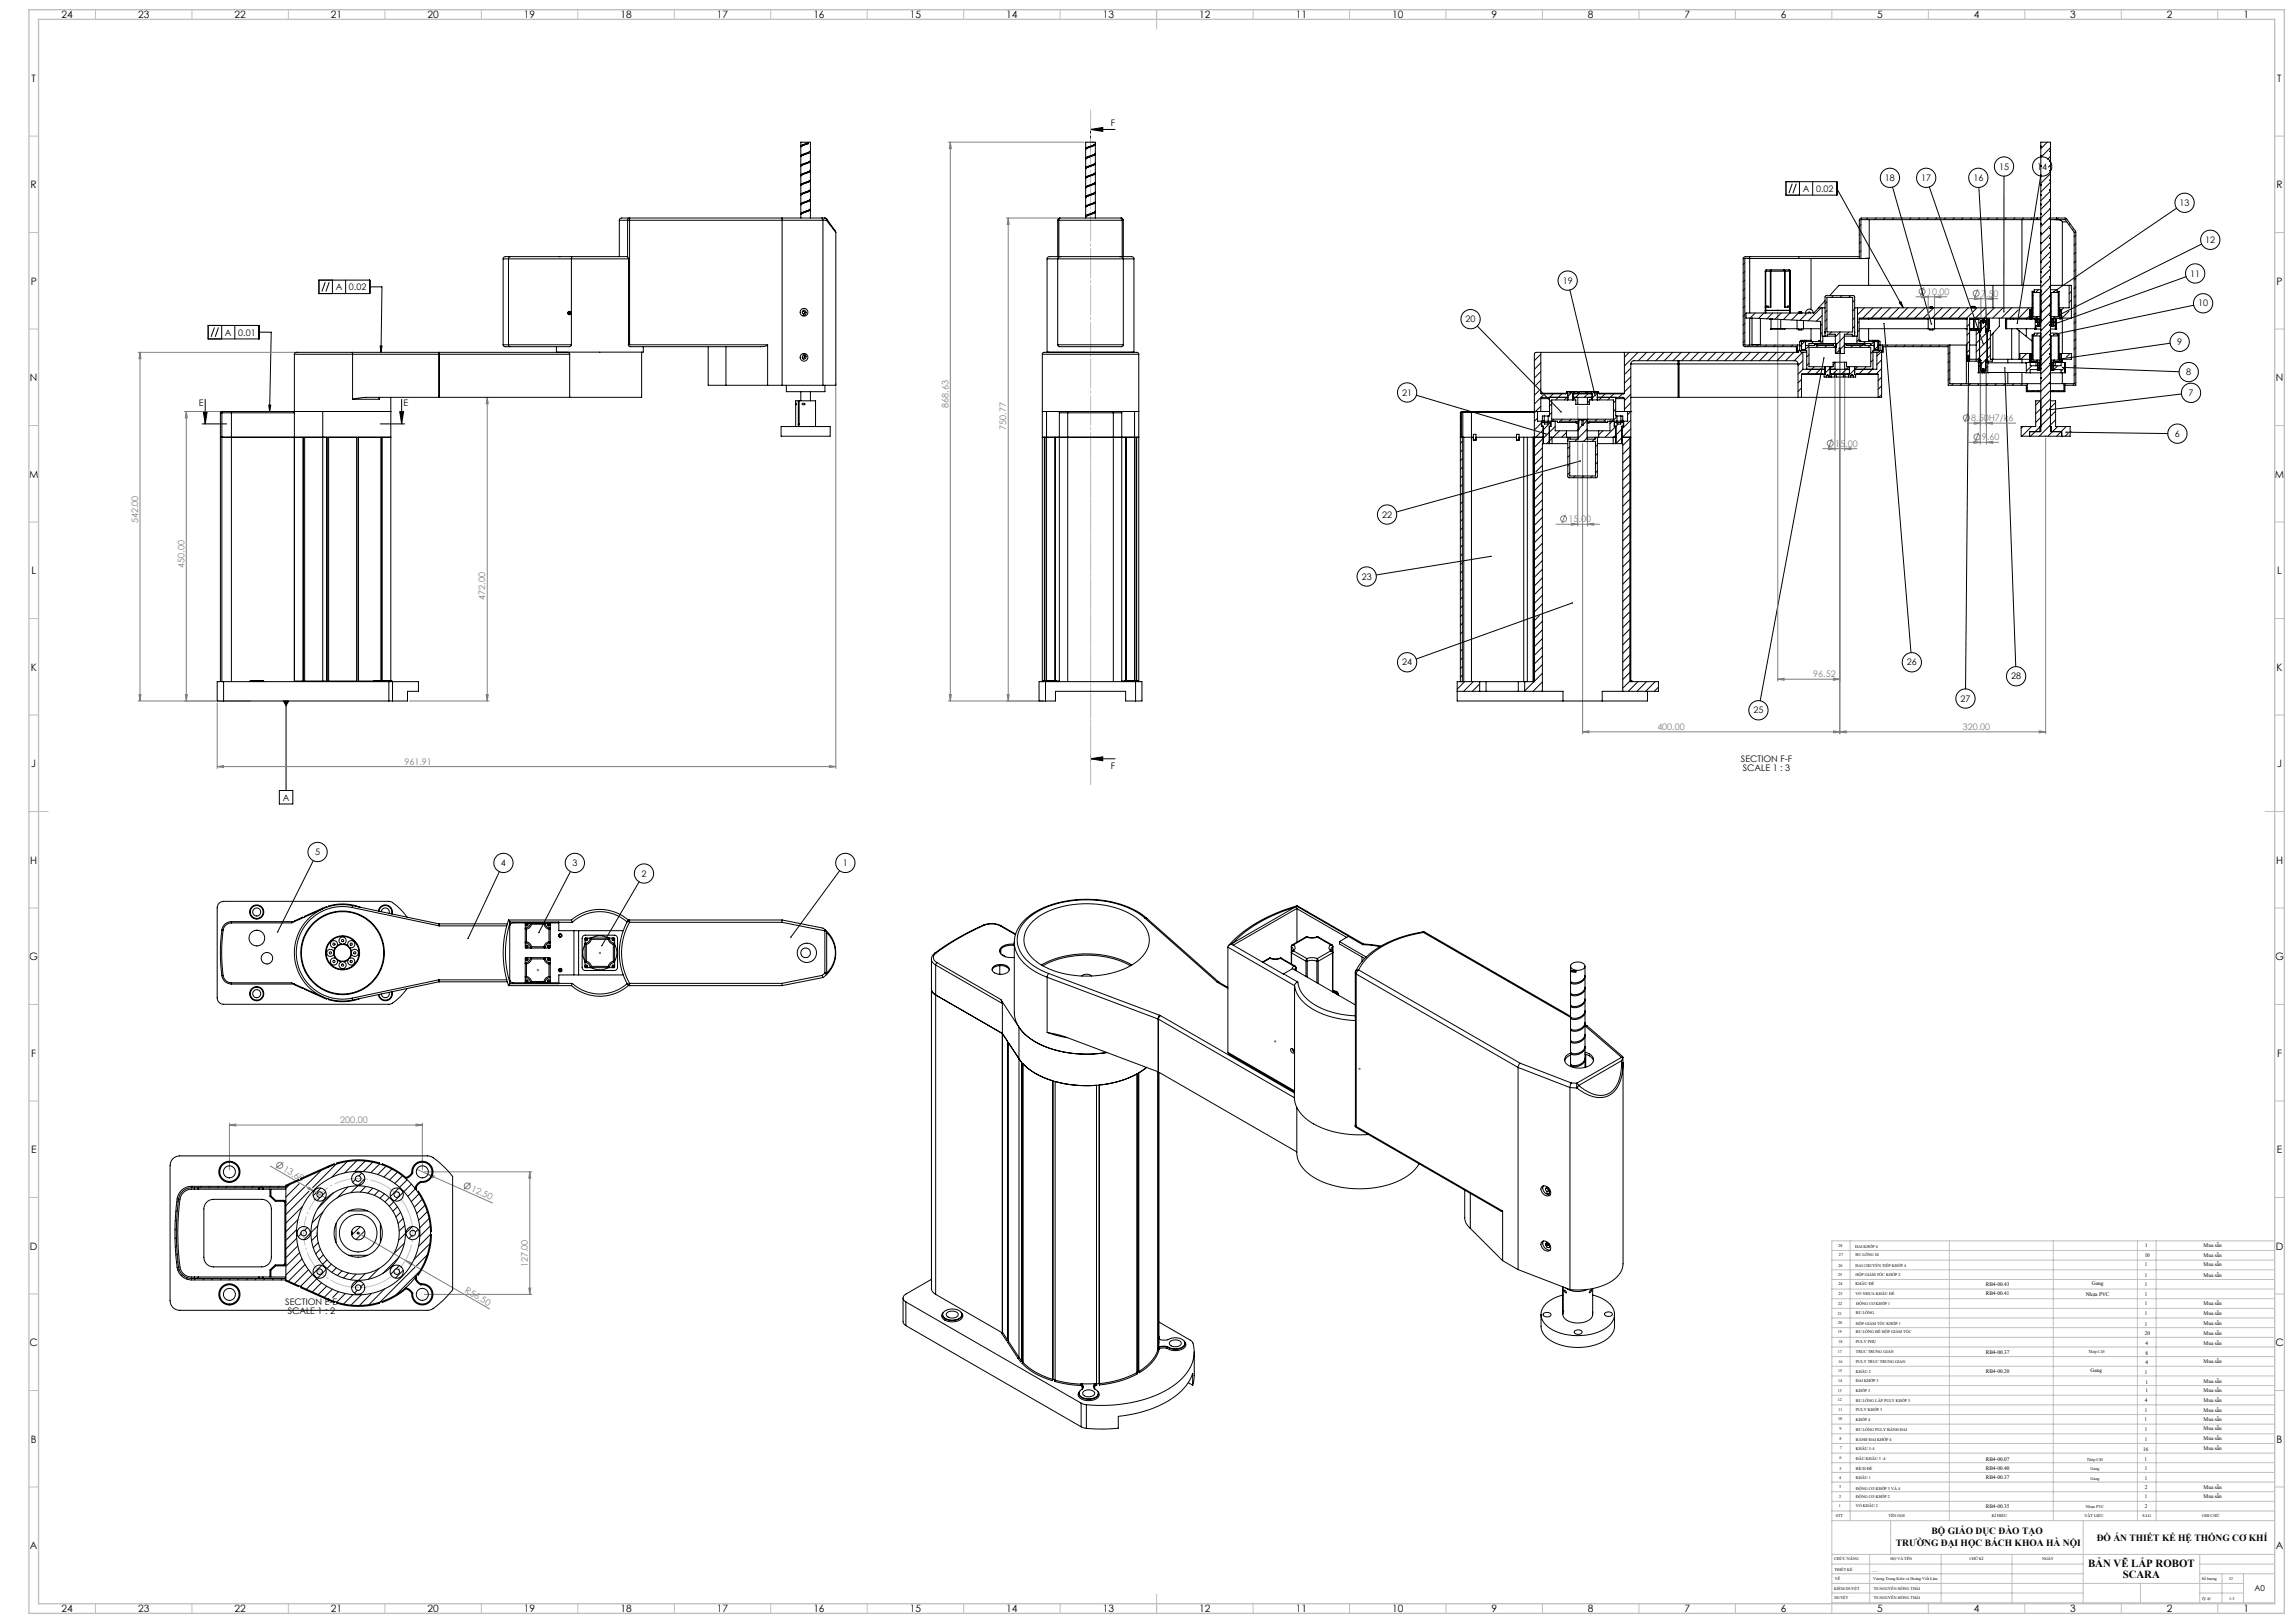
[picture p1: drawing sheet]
<svg xmlns="http://www.w3.org/2000/svg" width="1189mm" height="841mm" viewBox="0 0 1189 841" stroke-linecap="round" stroke-linejoin="round" font-family="sans-serif">
<defs><g id="words">
<g font-size="5.6">
<text x="1082" y="812">BẢN VẼ LẮP ROBOT</text>
<text x="1100" y="818">SCARA</text>
</g>
<g font-size="5.3">
<text x="32" y="10">24</text>
<text x="72" y="10">23</text>
<text x="122" y="10">22</text>
<text x="172" y="10">21</text>
<text x="222" y="10">20</text>
<text x="272" y="10">19</text>
<text x="322" y="10">18</text>
<text x="372" y="10">17</text>
<text x="422" y="10">16</text>
<text x="472" y="10">15</text>
<text x="522" y="10">14</text>
<text x="572" y="10">13</text>
<text x="622" y="10">12</text>
<text x="672" y="10">11</text>
<text x="722" y="10">10</text>
<text x="773" y="10">9</text>
<text x="823" y="10">8</text>
<text x="873" y="10">7</text>
<text x="923" y="10">6</text>
<text x="973" y="10">5</text>
<text x="1023" y="10">4</text>
<text x="1073" y="10">3</text>
<text x="1123" y="10">2</text>
<text x="1163" y="10">1</text>
<text x="16" y="42">T</text>
<text x="1180" y="42">T</text>
<text x="16" y="97">R</text>
<text x="1180" y="97">R</text>
<text x="16" y="147">P</text>
<text x="1180" y="147">P</text>
<text x="16" y="198">N</text>
<text x="1180" y="198">N</text>
<text x="15" y="248">M</text>
<text x="1179" y="248">M</text>
<text x="16" y="298">L</text>
<text x="1180" y="298">L</text>
<text x="16" y="348">K</text>
<text x="1180" y="348">K</text>
<text x="16" y="398">J</text>
<text x="1180" y="398">J</text>
<text x="16" y="448">H</text>
<text x="1180" y="448">H</text>
<text x="15" y="498">G</text>
<text x="1179" y="498">G</text>
<text x="16" y="548">F</text>
<text x="1180" y="548">F</text>
<text x="16" y="598">E</text>
<text x="1180" y="598">E</text>
<text x="16" y="648">D</text>
<text x="1180" y="648">D</text>
<text x="15" y="698">C</text>
<text x="1179" y="698">C</text>
<text x="16" y="748">B</text>
<text x="1180" y="748">B</text>
<text x="16" y="803">A</text>
<text x="1180" y="803">A</text>
<text x="32" y="836">24</text>
<text x="72" y="836">23</text>
<text x="122" y="836">22</text>
<text x="172" y="836">21</text>
<text x="222" y="836">20</text>
<text x="272" y="836">19</text>
<text x="322" y="836">18</text>
<text x="372" y="836">17</text>
<text x="422" y="836">16</text>
<text x="472" y="836">15</text>
<text x="522" y="836">14</text>
<text x="572" y="836">13</text>
<text x="622" y="836">12</text>
<text x="672" y="836">11</text>
<text x="722" y="836">10</text>
<text x="773" y="836">9</text>
<text x="823" y="836">8</text>
<text x="873" y="836">7</text>
<text x="923" y="836">6</text>
<text x="973" y="836">5</text>
<text x="1023" y="836">4</text>
<text x="1073" y="836">3</text>
<text x="1123" y="836">2</text>
<text x="1163" y="836">1</text>
</g>
<g font-size="4.9">
<text x="1001" y="795">BỘ GIÁO DỤC ĐÀO TẠO</text>
<text x="983" y="801">TRƯỜNG ĐẠI HỌC BÁCH KHOA HÀ NỘI</text>
<text x="1087" y="799">ĐỒ ÁN THIẾT KẾ HỆ THỐNG CƠ KHÍ</text>
</g>
<g font-size="4.7">
<text x="576" y="65">F</text>
<text x="1036" y="88">15</text>
<text x="1056" y="88">14</text>
<text x="977" y="94">18</text>
<text x="996" y="94">17</text>
<text x="1023" y="94">16</text>
<text x="934" y="99">A</text>
<text x="941" y="99">0.02</text>
<text x="1130" y="107">13</text>
<text x="1143" y="126">12</text>
<text x="1135" y="143">11</text>
<text x="810" y="147">19</text>
<text x="174" y="150">A</text>
<text x="181" y="150">0.02</text>
<text x="1139" y="159">10</text>
<text x="760" y="167">20</text>
<text x="117" y="174">A</text>
<text x="123" y="174">0.01</text>
<text x="1128" y="179">9</text>
<text x="1133" y="194">8</text>
<text x="727" y="205">21</text>
<text x="1134" y="205">7</text>
<text x="103" y="210">E</text>
<text x="209" y="210">E</text>
<text x="1127" y="226">6</text>
<text x="716" y="268">22</text>
<text x="706" y="300">23</text>
<text x="727" y="345">24</text>
<text x="988" y="345">26</text>
<text x="1042" y="352">28</text>
<text x="1016" y="364">27</text>
<text x="909" y="370">25</text>
<text x="902" y="395">SECTION F-F</text>
<text x="576" y="398">F</text>
<text x="903" y="400">SCALE 1 : 3</text>
<text x="147" y="415">A</text>
<text x="163" y="443">5</text>
<text x="260" y="449">4</text>
<text x="297" y="449">3</text>
<text x="437" y="449">1</text>
<text x="333" y="454">2</text>
<text x="148" y="676">SECTION E-E</text>
<text x="149" y="681">SCALE 1 : 2</text>
</g>
<g font-size="4.7" fill="#808080">
<text x="999" y="153">10.00</text>
<text x="1027" y="154">7.50</text>
<text x="492" y="211" transform="rotate(-90 492 211)">868.63</text>
<text x="1022" y="218">8.50H7/k6</text>
<text x="522" y="223" transform="rotate(-90 522 223)">750.77</text>
<text x="951" y="231">15.00</text>
<text x="1027" y="228">9.60</text>
<text x="72" y="271" transform="rotate(-90 72 271)">542.00</text>
<text x="813" y="271">15.00</text>
<text x="96" y="294" transform="rotate(-90 96 294)">450.00</text>
<text x="252" y="311" transform="rotate(-90 252 311)">472.00</text>
<text x="940" y="351">96.52</text>
<text x="859" y="378">400.00</text>
<text x="1017" y="378">320.00</text>
<text x="210" y="396">961.91</text>
<text x="176" y="582">200.00</text>
<text x="146" y="607" transform="rotate(30 146 607)">13.68</text>
<text x="244" y="617" transform="rotate(24 244 617)">12.50</text>
<text x="274" y="657" transform="rotate(-90 274 657)">127.00</text>
<text x="241" y="670" transform="rotate(30 241 670)">R56.50</text>
</g>
<text font-size="4.2" x="1169" y="824">A0</text>
<g font-size="2.8">
<text x="1112" y="646">1</text>
<text x="1142" y="646">Mua sẵn</text>
<text x="1112" y="651">10</text>
<text x="1142" y="651">Mua sẵn</text>
<text x="1112" y="656">1</text>
<text x="1142" y="656">Mua sẵn</text>
<text x="1084" y="666">Gang</text>
<text x="1112" y="662">1</text>
<text x="1142" y="662">Mua sẵn</text>
<text x="1029" y="666">RB4-00.43</text>
<text x="1029" y="671">RB4-00.41</text>
<text x="1081" y="672">Nhựa PVC</text>
<text x="1112" y="666">1</text>
<text x="1112" y="672">1</text>
<text x="1112" y="676">1</text>
<text x="1142" y="676">Mua sẵn</text>
<text x="1112" y="682">1</text>
<text x="1142" y="682">Mua sẵn</text>
<text x="1112" y="687">1</text>
<text x="1142" y="687">Mua sẵn</text>
<text x="1112" y="692">20</text>
<text x="1142" y="692">Mua sẵn</text>
<text x="1029" y="701">RB4-00.37</text>
<text x="1112" y="697">4</text>
<text x="1142" y="697">Mua sẵn</text>
<text x="1112" y="707">4</text>
<text x="1112" y="702">8</text>
<text x="1142" y="707">Mua sẵn</text>
<text x="1029" y="711">RB4-00.20</text>
<text x="1084" y="711">Gang</text>
<text x="1112" y="712">1</text>
<text x="1112" y="717">1</text>
<text x="1142" y="717">Mua sẵn</text>
<text x="1112" y="721">1</text>
<text x="1142" y="721">Mua sẵn</text>
<text x="1112" y="726">4</text>
<text x="1112" y="732">1</text>
<text x="1142" y="726">Mua sẵn</text>
<text x="1142" y="732">Mua sẵn</text>
<text x="1112" y="736">1</text>
<text x="1142" y="736">Mua sẵn</text>
<text x="1112" y="742">1</text>
<text x="1142" y="741">Mua sẵn</text>
<text x="1112" y="747">1</text>
<text x="1142" y="746">Mua sẵn</text>
<text x="1111" y="752">16</text>
<text x="1142" y="752">Mua sẵn</text>
<text x="1029" y="762">RB4-00.40</text>
<text x="1029" y="757">RB4-00.07</text>
<text x="1112" y="757">1</text>
<text x="1112" y="762">1</text>
<text x="1029" y="767">RB4-00.37</text>
<text x="1112" y="767">1</text>
<text x="1112" y="771">2</text>
<text x="1142" y="771">Mua sẵn</text>
<text x="1112" y="776">1</text>
<text x="1142" y="776">Mua sẵn</text>
<text x="1029" y="782">RB4-00.35</text>
<text x="1112" y="781">2</text>
</g>
<g font-size="2.2">
<text x="953" y="646">28</text>
<text x="962" y="646">ĐAI KHỚP 4</text>
<text x="953" y="651">27</text>
<text x="962" y="651">BU LÔNG M</text>
<text x="953" y="656">26</text>
<text x="962" y="656">ĐAI CHUYỂN TIẾP KHỚP 4</text>
<text x="953" y="661">25</text>
<text x="953" y="666">24</text>
<text x="962" y="661">HỘP GIẢM TỐC KHỚP 2</text>
<text x="953" y="671">23</text>
<text x="962" y="666">KHÂU ĐẾ</text>
<text x="962" y="671">VỎ NHỰA KHÂU ĐẾ</text>
<text x="953" y="676">22</text>
<text x="962" y="676">ĐỘNG CƠ KHỚP 1</text>
<text x="952" y="681">21</text>
<text x="962" y="681">BU LÔNG</text>
<text x="953" y="686">20</text>
<text x="962" y="686">HỘP GIẢM TỐC KHỚP 1</text>
<text x="953" y="691">19</text>
<text x="962" y="691">BU LÔNG ĐẾ HỘP GIẢM TỐC</text>
<text x="953" y="701">17</text>
<text x="953" y="696">18</text>
<text x="962" y="696">PULY PHỤ</text>
<text x="962" y="701">TRỤC TRUNG GIAN</text>
<text x="1082" y="701">Thép C45</text>
<text x="953" y="706">16</text>
<text x="962" y="706">PULY TRỤC TRUNG GIAN</text>
<text x="953" y="711">15</text>
<text x="962" y="711">KHÂU 2</text>
<text x="953" y="716">14</text>
<text x="962" y="716">ĐAI KHỚP 3</text>
<text x="953" y="721">13</text>
<text x="962" y="721">KHỚP 3</text>
<text x="953" y="726">12</text>
<text x="953" y="731">11</text>
<text x="962" y="726">BU LÔNG LẮP PULY KHỚP 3</text>
<text x="962" y="731">PULY KHỚP 3</text>
<text x="953" y="736">10</text>
<text x="962" y="737">KHỚP 4</text>
<text x="953" y="741">9</text>
<text x="962" y="742">BU LÔNG PULY BÁNH ĐAI</text>
<text x="953" y="746">8</text>
<text x="962" y="746">BÁNH ĐAI KHỚP 4</text>
<text x="953" y="756">6</text>
<text x="954" y="751">7</text>
<text x="962" y="751">KHÂU 3-4</text>
<text x="953" y="762">5</text>
<text x="962" y="756">ĐẦU KHÂU 3 -4</text>
<text x="962" y="762">BÍCH ĐẾ</text>
<text x="1082" y="757">Thép C45</text>
<text x="1084" y="762">Gang</text>
<text x="953" y="766">4</text>
<text x="962" y="766">KHÂU 1</text>
<text x="1084" y="767">Gang</text>
<text x="953" y="771">3</text>
<text x="962" y="772">ĐỘNG CƠ KHỚP 3 VÀ 4</text>
<text x="953" y="776">2</text>
<text x="962" y="776">ĐỘNG CƠ KHỚP 2</text>
<text x="951" y="786">STT</text>
<text x="953" y="781">1</text>
<text x="962" y="781">VỎ KHÂU 2</text>
<text x="979" y="786">TÊN GỌI</text>
<text x="1032" y="786">KÍ HIỆU</text>
<text x="1080" y="786">VẬT LIỆU</text>
<text x="1081" y="781">Nhựa PVC</text>
<text x="1141" y="786">GHI CHÚ</text>
<text x="1110" y="786">S.LG</text>
<text x="951" y="808">CHỨC NĂNG</text>
<text x="1141" y="819">Số lượng</text>
<text x="1141" y="829">Tỷ lệ:</text>
</g>
<g font-size="2.1">
<text x="980" y="808">HỌ VÀ TÊN</text>
<text x="1021" y="809">CHỮ KÍ</text>
<text x="1058" y="809">NGÀY</text>
<text x="951" y="814">THIẾT KẾ</text>
<text x="970" y="814">......</text>
<text x="951" y="819">VẼ</text>
<text x="971" y="819">Vương Trung Kiên và Hoàng Viết Lâm</text>
<text x="1156" y="819">01</text>
<text x="951" y="824">KIỂM DUYỆT</text>
<text x="971" y="824">TS.NGUYỄN HỒNG THÁI</text>
<text x="951" y="829">DUYỆT</text>
<text x="971" y="829">TS.NGUYỄN HỒNG THÁI</text>
<text x="1155" y="829">1:3</text>
</g>
</g></defs>
<g fill="none" stroke="#000" stroke-width=".52">
<path d="M565 67l7-1v2zM565 67h13M565 65v13M926 94h26v7h-26zM929 95l-2 5M931 95l-2 5M933 94v7M940 94v7M952 98l34 62M981 97l20 71M1000 97l28 81M1026 97l4 71"/>
<path d="M1039 91v71M1058 91l-12 77M1128 108l-63 43M1141 126l-73 37M165 145h27v7h-27zM169 146l-2 5M171 146l-2 5M172 145v7M179 145v7M192 149h6l-1 34M814 150l13 55M984 157l1-1 1 4z"/>
<path d="M1133 143l-68 25M1137 158l-72 15M108 169h26v7h-26zM111 170l-2 5M113 170l-1 5M115 169v7M122 169v7M134 172h7l-1 41M197 179h1l-1 4zM766 169l43 44M976 168l14 170M1125 178l-57 8"/>
<path d="M945 185l-33 178M1020 187l-1 170M1039 191l6 154M1069 190l60 3M105 220h13M105 213h2l-1 7zM106 207v13M139 210h1v3zM197 220h13M207 213h2l-1 7zM208 207v13M734 205l67 20"/>
<path d="M1131 204l-70 8M819 239l-95 26M1071 224l53 1M773 288l-60 10M815 312l-81 30M147 363h3l-2 3zM148 363v47M565 393l7-1v2zM565 382v13M565 393h13M145 410h7v7h-7zM162 446l-18 37"/>
<path d="M259 452l-16 34M296 452l-17 31M331 457l-19 33M435 451l-25 35"/>
<circle cx="980" cy="92" r="5"/>
<circle cx="998" cy="92" r="5"/>
<circle cx="1025" cy="92" r="5"/>
<circle cx="1039" cy="86" r="5"/>
<circle cx="1058" cy="86" r="5"/>
<circle cx="1132" cy="105" r="5"/>
<circle cx="1146" cy="124" r="5"/>
<circle cx="813" cy="145" r="5"/>
<circle cx="1138" cy="142" r="5"/>
<circle cx="1142" cy="157" r="5"/>
<circle cx="762" cy="165" r="5"/>
<circle cx="1130" cy="177" r="5"/>
<circle cx="1134" cy="193" r="5"/>
<circle cx="729" cy="203" r="5"/>
<circle cx="1136" cy="204" r="5"/>
<circle cx="1129" cy="225" r="5"/>
<circle cx="719" cy="267" r="5"/>
<circle cx="708" cy="299" r="5"/>
<circle cx="729" cy="343" r="5"/>
<circle cx="991" cy="343" r="5"/>
<circle cx="1045" cy="350" r="5"/>
<circle cx="911" cy="368" r="5"/>
<circle cx="1019" cy="362" r="5"/>
<circle cx="165" cy="441" r="5"/>
<circle cx="261" cy="447" r="5"/>
<circle cx="298" cy="447" r="5"/>
<circle cx="334" cy="453" r="5"/>
<circle cx="438" cy="447" r="5"/>
</g>
<g fill="none" stroke="#808080" stroke-width=".52">
<path d="M492 74h70M493 74v3h-1zM493 74v289M522 113h26M523 113v3h-1zM523 113v250M993 154h16M996 153l3 1h-3zM997 149l-2 4M999 153v11M1003 154l3-1v1zM1003 153v11"/>
<path d="M1020 155h16M1023 154l4 1h-4zM1025 150l-2 4M1027 154v11M1029 155l4-1v1zM1029 154v11M921 162v191M954 173v207M72 183h83M73 183v180M73 183v3h-1zM951 192v42"/>
<path d="M956 192v42M1026 188v42M1027 189v31M1029 189v31M1030 188v42M96 213h19M97 213v150M97 213v4h-1zM253 206v157M253 206v3h-1zM433 200v198M818 211v62"/>
<path d="M823 211v62M1020 214l-2 5M1020 219h25M1023 219h4l-4 1zM1029 219h4v1zM820 230v150M945 232h17M948 232h3l-3 1zM950 227l-2 5M956 232h3v1zM1020 229h16M1023 229h3l-3 1z"/>
<path d="M1026 224l-2 5M1030 229h3v1zM1060 227v153M806 272h23M811 267l-1 4M814 271l4 1h-4zM823 272l3-1v1zM72 360h1v3zM96 360h1v3zM252 360h1v3zM492 360h1v3zM522 360h1v3z"/>
<path d="M921 352l4-1v1zM921 352h33M950 351l4 1h-4zM72 363h58M113 364v34M212 363h42M492 363h49M820 379h4v1zM820 379h240M950 379h4l-4 1zM954 379h3v1zM1057 379h3l-3 1z"/>
<path d="M113 397h3v1zM113 397h320M430 397h3l-3 1zM310 494h1M311 493v1M278 503h1M278 502l1 1M279 502v1M279 502l-1 1M660 540h1M661 539v1M704 554h1"/>
<path d="M704 553l1 1M705 553v1M705 553l-1 1M119 583l3-1v1zM119 582v24M119 583h100M216 582l3 1h-3zM219 582v24M140 604l29 17M147 602l-4 3M160 615l3 2-3-1zM216 606l39 17"/>
<path d="M220 607h56M222 608l3 1v1zM244 613l-4 3M275 607v64M275 607v4h-1zM186 639l68 39M210 653l3 1v1zM220 671h56M274 667h1v4z"/>
<circle cx="996" cy="151" r="1.5"/>
<circle cx="1024" cy="152" r="1.6"/>
<circle cx="1019" cy="217" r="1.6"/>
<circle cx="949" cy="230" r="1.6"/>
<circle cx="1025" cy="226" r="1.6"/>
<circle cx="810" cy="269" r="1.6"/>
<circle cx="145" cy="604" r="1.6"/>
<circle cx="242" cy="615" r="1.5"/>
</g>
<path d="M213 631a28 28 0 0 0-48-12 28 28 0 0 0 13 47 28 28 0 0 0 35-34v-1" fill="none" stroke="#c0c0c0" stroke-width=".52" stroke-dasharray="15.2 1.3 1.3 1.3" stroke-dashoffset="4.6" stroke-linecap="butt"/>
<g fill="none" stroke="#c0c0c0" stroke-width=".52">
<path d="M49 5v5M99 5v5M149 5v5M199 5v5M249 5v5M299 5v5M349 5v5M399 5v5M449 5v5M499 5v5M549 5v5M599 5v10"/>
<path d="M649 5v5M699 5v5M749 5v5M799 5v5M849 5v5M899 5v5M949 5v5M999 5v5M1049 5v5M1099 5v5M1149 5v5M15 71h5"/>
<path d="M1179 71h5M15 121h5M1179 121h5M15 171h5M921 161h1M921 160l1 1M921 160v1M922 160l-1 1M953 172h1M954 171v2M954 172h-1M1179 171h5"/>
<path d="M433 199h1M433 199l1 1M433 199v1M434 199l-1 1M15 221h5M820 229h1M820 228l1 1M820 228v1M821 228l-1 1M1060 226h1M1060 226v1M1061 226h-1"/>
<path d="M1179 221h5M15 271h5M1179 271h5M15 321h5M1179 321h5M15 371h5M1179 371h5M15 421h10M1174 421h10M15 471h5M1179 471h5M15 521h5"/>
<path d="M1179 521h5M15 571h5M1179 571h5M15 621h5M1179 621h5M949 658h230M949 653h230M949 648h230M959 643v145M1010 643v145M1064 643v145M1108 643v145"/>
<path d="M1118 643v145M1179 643h-230v187h230M15 671h5M949 678h230M949 673h230M949 668h230M949 663h230M1179 671h5M949 698h230M949 693h230M949 688h230M949 683h230"/>
<path d="M949 718h230M949 713h230M949 708h230M949 703h230M15 721h5M949 738h230M949 733h230M949 728h230M949 723h230M1179 721h5M949 758h230M949 753h230"/>
<path d="M949 748h230M949 743h230M15 771h5M949 778h230M949 773h230M949 768h230M949 763h230M1179 771h5M949 788h230M949 783h230M980 788v17M1080 788v42"/>
<path d="M949 810h131M949 815h131M949 805h230M969 805v25M1006 805v25M1043 805v25M1140 810h39M1140 815h39M1140 805v25M1152 815v15M1163 815v15M49 831v5"/>
<path d="M99 831v5M149 831v5M199 831v5M249 831v5M299 831v5M349 831v5M399 831v5M449 831v5M499 831v5M549 831v5M599 826v10M649 831v5"/>
<path d="M699 831v5M749 831v5M799 831v5M849 831v5M899 831v5M949 831v5M949 821h214M949 825h131M999 831v5M1049 831v5M1099 831v5M1109 821v9"/>
<path d="M1140 825h23M1149 831v5"/>
</g>
<path d="M565 57v349" fill="none" stroke="#c0c0c0" stroke-width=".52" stroke-dasharray="15.2 1.3 1.3 1.3" stroke-dashoffset="4.3"/>
<path d="M565 406v-179" fill="none" stroke="#c0c0c0" stroke-width=".52" stroke-dasharray="15.2 1.3 1.3 1.3" stroke-dashoffset="3.4"/>
<path d="M15 5h1169v831h-1169zM20 10h1159v821h-1159z" fill="none" stroke="#c0c0c0" stroke-width=".7"/>
<g fill="#000">
<path d="M565 67l7-1v2zM565 393l7-1v2z"/>
<path d="M197 179h1l-1 4zM139 210h1v3zM147 363l1 3 2-3zM1061 212v1zM1069 190v1zM1064 173l1 1zM1064 151h1zM1045 167l1 1zM1038 161l1 1zM1029 168h1zM1028 178v1zM809 213v1zM815 312v1zM945 185l1 1zM976 167l1 1zM1020 186l1 1zM1039 190v1zM984 157l1-1 1 4z"/>
<path d="M207 213h2l-1 7zM105 213h2l-1 7z"/>
</g>
<g fill="#808080">
<path d="M210 653l3 1v1z"/>
<path d="M160 615l3 2-3-1z"/>
<path d="M222 608l3 1v1z"/>
<path d="M430 397h3l-3 1zM113 397h3v1zM950 379h4l-4 1zM820 379h4v1z"/>
<path d="M954 379h3v1zM1057 379h3l-3 1zM921 352l4-1v1zM950 351l4 1h-4z"/>
<path d="M823 272l3-1v1zM814 271l4 1h-4zM956 232h3v1zM948 232h3l-3 1zM1003 154l3-1v1zM996 153l3 1h-3zM1029 155l4-1v1zM1023 154l4 1h-4zM1030 229h3v1zM1023 229h3l-3 1z"/>
<path d="M119 583l3-1v1zM216 582l3 1h-3zM1023 219h4l-4 1zM1029 219h4v1z"/>
<path d="M72 360h1v3zM73 183v3h-1zM492 360h1v3zM493 74v3h-1z"/>
<path d="M97 213v4h-1zM96 360h1v3zM253 206v3h-1zM252 360h1v3zM523 113v3h-1zM522 360h1v3zM275 607v4h-1zM274 667h1v4z"/>
</g>
<path d="M410 485v1zM279 483l1 1zM242 486l1 1z" fill="#000"/>
<g fill="none" stroke="#000" stroke-width=".52">
<path d="M415 76v-2h5v4l-4 2-1 1M419 74l-4 2 4-2M419 74v1M419 74h.1M419 74l-3 1-1 1M419 75l-4 1v5M420 79h-1M420 78a2.1 2.1 0 0 1-3 2l-2 1v5M420 79v4l-1 1a4 4 0 0 0-4 2M567 75l-4 2M567 80l-4 2M568 75a2.8 2.8 0 0 1-4 1l-1 1v5"/>
<path d="M568 80a2.8 2.8 0 0 1-4 2h-1v5M568 74l-1 1a4 4 0 0 0-4 2M568 79l-1 1a4 4 0 0 0-4 2M568 74a1.5 1.5 0 0 0-3 0h-2v3M568 80v5l-5 1v1M568 75v4M1058 76v5M1058 76v-2h5l-1 4M1058 76h.1M1061 74l-3 3M1062 78l1 1M1062 78h.1"/>
<path d="M1063 77l-5 5M1063 79l-1 4M416 81l4-2-5 2M420 99l-5 2M420 94l-5 2M420 89l-5 2M420 84l-5 2M420 84l-4 2M420 89l-4 2M420 94l-4 2M420 99l-4 2M420 83a2.1 2.1 0 0 1-3 2l-2 1v5"/>
<path d="M420 88a2.1 2.1 0 0 1-3 2l-2 1v5M420 98a2.1 2.1 0 0 1-3 2l-2 1v5M420 93a2.2 2.2 0 0 1-3 2l-2 1v5M420 84v4l-5 2v1M420 89v4l-4 2-1 1M420 94v5l-4 1-1 1M420 99v4l-1 1a4 4 0 0 0-4 2M567 100l-4 2M567 95l-4 2M567 90l-4 2M567 85l-4 2M568 85l-1 1-4 1v5"/>
<path d="M568 90a2.8 2.8 0 0 1-4 1l-1 1v5M568 95a2.8 2.8 0 0 1-4 1l-1 1v5M568 100a2.8 2.8 0 0 1-4 2h-1v5M568 94l-1 1a4 4 0 0 0-4 2M568 99l-5 2v1M568 85v4l-1 1a5 5 0 0 0-4 2M568 100v5l-5 1v1M568 90v4M568 95v4M1058 96v5M1058 91v5M1058 86h.1"/>
<path d="M1058 81h.1M1058 91h.1M1058 96h.1M1058 86v5M1058 81v5M1062 83l1 1M1062 88l1 1M1062 93l1 1M1062 98l1 1M1062 83h.1M1062 88h.1M1062 93h.1"/>
<path d="M1062 98h.1M1063 88v1M1063 90l-5 5M1063 94l-5 5M1063 99l-5 5M1063 81l-2 2M1063 86l-1 1M1063 84l-1 4M1063 89l-1 4M1063 94l-1 4M1063 99l-1 4M321 114h4"/>
<path d="M321 114v19M325 114h1M325 114v19M326 113h-4l-1 1M326 113v1M326 113l-1 1M326 114h101M326 113h100M326 114v65M405 113v87M420 109l-5 2M420 104l-5 2"/>
<path d="M420 104l-4 2M420 109l-4 2M420 103a4 4 0 0 1-4 2l-1 1v5M420 108a2.1 2.1 0 0 1-3 2l-2 1v2M420 104v4l-4 2-1 1M420 109v4M426 113l1 1M426 113h2M427 114h1M427 114v86M428 113v1M428 113h.1"/>
<path d="M428 114l5 6M428 113l5 7M548 114h1M548 114v19M549 114h33M549 114v19M549 113v1M549 113h32M549 113l-1 1M567 110l-4 2M567 105l-4 2M568 105h-1l-4 2v5"/>
<path d="M568 110a2.8 2.8 0 0 1-4 1l-1 1v1M568 105v4l-1 1a5 5 0 0 0-4 2M568 110v3M581 113l1 1M582 114h.1M582 114v19M965 116l-1 1M968 113l-1 1M969 114v20h-2M972 113v1M977 113l-1 1M981 113v1"/>
<path d="M986 113h-1M990 113v1M995 113l-1 1M999 113v1M1004 113l-1 1M1008 113v1M1013 113l-1 1M1017 113v1M1022 113l-1 1M1026 113l-1 1M1031 113l-1 1M1035 113l-1 1"/>
<path d="M1040 113l-1 1M1044 113l-1 1M1049 113l-1 1v34M1053 113l-1 1M1056 113h-91l-1 1v20M1056 114h2M1056 113v1M1056 114h-91v20M1058 116h.1M1058 111v5M1058 106v5M1058 101h.1"/>
<path d="M1058 106h.1M1058 111h.1M1058 116v5M1058 101v5M1062 103l1 1M1062 108l1 1M1062 113l1 1M1062 118l1 1M1062 103h.1M1062 108h.1M1062 113h.1M1062 118h.1"/>
<path d="M1063 104l-5 4M1063 108l-5 5h-2M1063 117l-5 5M1063 112l-5 5M1063 104l-1 4M1063 109l-1 4M1063 114l-1 4M1063 119l-1 4M1063 113h3M1063 114h3M1065 114h3l1 1M1066 113h5l5 7v80h-6v3h-6"/>
<path d="M1066 113v1M1066 114h4M1067 113l-1 1M1069 115h2M1069 115v33M1070 114l5 6v79h-5M1071 113l-1 1M1073 116h-1M1075 118l-1 1M261 134h3M261 134v45M264 134v45"/>
<path d="M264 134h32M264 133h-2l-1 1M264 133h.1M264 133v1M264 133h33M290 133h.1M296 134h30M296 134v45M297 133l-1 1M297 133h28M325 133l1 1M326 134v44"/>
<path d="M433 120v80h-6M543 134v48h45v-48M543 134h5M548 134h34M548 134v45M549 133h-5l-1 1M549 133l-1 1M549 133h1M549 133h.1M550 133h30M550 133h-1M580 133h1"/>
<path d="M581 133h6l1 1M581 133l1 1M581 133h.1M582 134h6M582 134v45M904 136l-1 1M907 134h.1M907 133v29M916 140l-1 1M916 140h2M918 140v1M918 140h7"/>
<path d="M925 140v1M925 140h2M927 140l1 1M932 133v1M939 134v26M964 133h-59l-1 1v45v1h27v2h1M964 121v1M965 125l-1 1M965 130l-1 1M965 134h2M965 134h-61v45h28M967 134h2v14"/>
<path d="M968 134h.1M1058 136h.1M1058 131v5M1058 126v5M1058 121h.1M1058 126h.1M1058 131h.1M1058 136v5M1058 121v5M1062 123l1 1M1062 128l1 1M1062 133l1 1"/>
<path d="M1062 138l1 1M1062 123h.1M1062 128h.1M1062 133h.1M1062 138h.1M1063 121l-5 5M1063 126l-5 5M1063 135l-5 5M1063 139l-5 5M1063 130l-5 5M1063 124l-1 4M1063 129l-1 4"/>
<path d="M1063 134l-1 4M1063 139l-1 4M1076 126l-1 1M1076 131l-1 1M1076 122l-1 1M1076 135l-1 1M1076 140l-1 1M904 150l-1 1M904 145l-1 1M904 141l-1 1M904 154l-1 1M904 159h-1"/>
<path d="M915 159h.1M915 141h.1M915 141v21M915 159h1M915 141h3M915 141v18M915 159v3M918 141h.1M918 141v18M918 141v18h-3M918 141h7M925 141h.1"/>
<path d="M925 141v18h3M925 141h3M925 141v18M926 159h2M928 159h.1M928 159v3M928 141h.1M928 141v18M928 141v21M943 160l-3 2h-35v3h3M943 160h1M944 160l-7 6"/>
<path d="M944 160h2M944 160l1 14M946 156l-3 4M947 156l-1 1M947 154h13v18h-13zM950 153l-1 1M955 153l-1 1M959 153l-1 1M961 156l-1 1M961 160h2M963 160l-1 14M963 160h90"/>
<path d="M966 160l-3 3M971 160l-6 5M975 160l-5 5M980 160l-6 5M984 160l-5 5M989 160l-6 5M993 160l-5 5M998 160l-6 5M1000 159h1M1000 159v1M1000 159h.1M1001 159h-1"/>
<path d="M1001 159h.1M1001 159h1M1002 159h.1M1002 159v1M1002 160l-2 2M1007 160l-6 5M1011 160l-5 5M1016 160l-6 5M1020 160l-5 5M1022 159h1M1022 159h2M1022 159h.1"/>
<path d="M1022 159v1M1023 159h1M1023 159h.1M1024 159v1M1024 159h.1M1025 160l-2 2M1029 160l-5 5M1033 148v12M1034 160l-4 3M1038 160l-5 5M1043 160l-6 5M1052 160l-5 5"/>
<path d="M1053 160h.1M1054 153h-1M1054 157l-1 1M1054 152h3v13h-1v-1h-2zM1057 150l-2 2M1058 146v25M1058 141h.1M1058 146h.1M1058 150h-4v1h-1v13M1058 148h-105l-5 5M1058 151h.1M1058 156h.1"/>
<path d="M1058 141v5M1062 143l1 1M1062 148l1 1M1062 143h.1M1062 148h.1M1062 153h.1M1062 158h.1M1062 153l1 1zM1062 158l1 1zM1063 143v1M1063 149l-6 5M1063 144l-5 5"/>
<path d="M1063 144l-1 4M1063 153h-1M1063 158h-1M1063 149l-1 19M1063 148h9M1063 150h3v1h1l1 13M1063 157l-6 6M1063 152l-6 6M1063 152h4v12h-2v1h-2zM1065 151l-1 1M1067 153h.1M1067 157v1"/>
<path d="M1070 160l-3 2M1072 148h2v17h-6v-5v5h-3v2h-1M1072 148v12h-5M1074 151l-2 1M1074 156l-2 1M1076 144l-1 1M1076 149l-1 1M1076 153l-1 1M1076 158l-1 1M261 179v1h3M261 179h3M264 179v1"/>
<path d="M264 179h32M288 180v2h45v-2M295 162h1M296 179l-1 1h-31M326 178v1l1 1h67l4-1M326 178v1M326 179h72M367 180v20h9M376 180v20M398 179v21M416 162a.7 .7 0 0 1 1-1 .7 .7 0 0 1 0 1 .7 .7 0 0 1-1 1M416 162l1 1"/>
<path d="M416 161a1.3 1.3 0 0 1 2 1 1.3 1.3 0 0 1-2 1M416 161v1M548 179h34M548 179l1 1h32l1-1M904 168h-1M904 177h-1M904 163l-1 1M904 172l-1 1M905 162h.1M907 179l-1 1M907 165v14M908 179h.1"/>
<path d="M908 179h4M908 165v14M908 165l36 2v10h-8v5M910 162l-3 3M911 179l-1 1M912 179h.1M912 165v14M914 162l-3 3M915 161h.1M915 161h13M916 179l-1 1M917 165h2"/>
<path d="M918 170h7M918 170h13M918 165v5M919 165h.1M919 162l-3 3M920 179l-1 1M923 166v4M923 162l-3 3M925 179l-1 1M928 161h.1M928 162l-4 4M929 179l-1 1"/>
<path d="M931 170h4M931 166v4M932 179h1M932 179v4h-90M932 170v1h2v-1M932 162l-3 4M932 162h1M932 162h2M933 162h.1M933 179h1M933 162h1M934 162h.1"/>
<path d="M934 177h1M934 176h1M934 176h-1v1M934 176v1M935 166v4M935 170h9M935 176h1M935 176v1M936 162a2 2 0 0 1 2-2 2 2 0 0 1 2 2M936 176l-3 4M936 176h3v1M936 176v1"/>
<path d="M937 162l-4 4M937 162h1M938 179l-2 2h-2M939 170v6M940 177l-1 1M942 178h8M942 178h-1v1h-5M942 179l-1 1M944 176h-1v1M944 163l-3 3M944 168v1M944 172v1"/>
<path d="M945 177l-2 1M945 174h1M945 178h5M945 178h-7v1M945 174v4M946 174v-20v-1h15v21M946 172v1M946 174h1M947 179l-1 1M947 161l-1 1M947 165l-1 1M947 170l-1 1"/>
<path d="M947 174h4M947 174v-1h4l1 5M949 172l-1 1M950 178h2v5l1-1M950 178v1h-8v-1M954 172l-3 3M956 174l-6 6M956 174h4M956 178h.1M956 178h1M957 178l-3 3M957 178h5"/>
<path d="M957 178h9M957 178v1h9v-1M958 172l-1 1M960 174v-1h-4v10h-2M960 174h1M960 179l-1 1M961 160l-1 1M961 174h.1M961 165l-1 1M961 169l-1 1M961 174h1M961 172v1"/>
<path d="M962 178h8v1M962 174v4M964 171l-1 1M964 167l-1 1M964 176l-2 1M964 176v1M964 170h35M964 165h35M965 179l-1 1M966 178h1v1h4M967 177l-1 1M969 165h.1"/>
<path d="M969 170v6M969 179l-1 1M971 176h-3v1M971 176v1M971 176h1M972 176l-2 3M972 177h1M972 176h1M972 176v1M973 176h1v1M973 176v1M973 179h1"/>
<path d="M974 178l-2 3M974 179h2M976 179l-1 27h-2M976 179h35M978 179h.1M983 179l-1 1M987 179v1M992 179l-1 1M996 179v1M999 163l-2 2M999 170h4M999 170v-5h4v5"/>
<path d="M1000 165h.1M1000 170v1h2v-1M1001 179l-1 1M1002 165h.1M1003 170h17M1003 165h17M1005 179v1M1010 179l-1 1M1011 179h8M1011 179v20h40M1019 170l1 1M1019 179v20"/>
<path d="M1019 179h1M1020 165h-1M1021 168l-1 1M1021 172l-1 2M1021 177l-1 1M1021 165h.1M1021 171h4M1021 165h4M1021 170h2M1021 165h2M1021 179h3M1021 165h3"/>
<path d="M1022 171h2M1022 162l-3 3M1023 165v5M1023 166h.1M1023 170h2M1023 165h2M1024 165h.1M1025 165h-1M1025 165h.1M1025 170v1M1025 165v5M1025 165h2"/>
<path d="M1025 172l-1 1M1026 172h.1M1026 171v1M1026 171h.1M1026 171h-2v15h-3M1026 172v14M1026 171h1M1027 176l-3 2M1027 171h.1M1027 171v1h-1v-1M1027 165h1M1027 165l1 1"/>
<path d="M1028 166l-2 2M1028 166h.1M1028 167h.1M1028 166v1M1028 165h3v6h-2v-5h-2v5h-2M1028 165v2M1029 164l-1 1M1029 171v1h1v-1M1029 171h.1M1029 171h1M1029 172h1M1030 172h.1"/>
<path d="M1030 168l-4 3M1030 177l-4 4M1030 172v14M1030 171h.1M1030 171v1M1030 171h2v15h1M1030 167h.1M1031 165h-1v5h1M1031 165v5M1031 171l-4 4M1031 167h.1M1032 175l-2 2"/>
<path d="M1032 180l-2 1M1033 173l-1 1M1033 173v13M1036 165v4l-3 4M1039 165h16v5h-16zM1040 167h-1M1040 165v5M1042 165h.1M1043 170v16M1044 165h.1M1045 170l2 1M1046 161l-4 4"/>
<path d="M1047 171v15M1047 171l6 6M1050 165h.1M1050 170v4M1052 164l-1 1M1052 165h.1M1052 164v1M1052 164h.1M1052 165h1M1053 165h.1M1054 162l-2 2M1054 180h-1"/>
<path d="M1054 175l-1 1M1054 174h3v14h-1v-1h-2zM1055 170v1M1055 165h.1M1055 169v1M1055 171h3M1055 165v2h1M1055 165h-2v-5h-1v5h-31v21M1056 164l-1 1M1056 164h1M1056 169h1M1056 169h.1"/>
<path d="M1056 173l-1 1M1057 169h.1M1057 167h1M1058 167l-2 2M1058 169h.1M1058 169h-1v-4h-1v4h-1v2M1058 167v2M1058 171v20M1058 171h.1M1058 173h-4h-1v13M1058 166h.1M1058 176h.1"/>
<path d="M1058 161h.1M1062 168l1 1M1062 163h.1M1062 168h.1M1062 173h.1M1062 178h.1M1062 173l1 1zM1062 178l1 1zM1063 163v1l-1-1M1063 171l-6 5M1063 163h-1M1063 173h-1"/>
<path d="M1063 178h-1M1063 171h2M1063 169v24M1063 173h3h1l1 13M1063 169h.1M1063 169h1v-4v4h1v2M1063 179l-6 6M1063 161l-5 6M1063 175l-6 6M1063 164h2M1063 174h4v13h-2v1h-2zM1063 169h1"/>
<path d="M1064 167h-1v2M1064 169h.1M1064 165l-6 6M1065 174h-1M1065 169h-1M1065 164h.1M1065 165h1v6h-1M1065 168v1M1066 165v5M1067 175v1M1067 180h.1M1067 165h1"/>
<path d="M1068 165h.1M1068 164l1 1h-1M1069 165h-1M1069 165v18M1072 161l-3 4M1076 171l-1 1M1076 162l-1 1M1076 167l-1 1M1076 176l-1 1M153 184h30M153 184v29M183 183h-30v1"/>
<path d="M183 183v1M183 183h44M183 184v23M183 184h44M227 183v1M227 183h1M227 184h1M227 184v22M228 183h66l1 1M228 183v1M228 184h67M228 184v22"/>
<path d="M289 182v1M295 184v22M333 182v24h-38M376 200h51M408 200v3h20v-3M416 185v1M416 184a1.3 1.3 0 0 1 2 1 1.3 1.3 0 0 1-2 1M416 184a.7 .7 0 0 1 1 1 .7 .7 0 0 1-1 0M417 184l-1 1M540 184l1-1h48l1 1M540 184h50M540 184v169"/>
<path d="M544 182v1M587 182v1M590 184v169M799 193l-4 3M799 184l-4 3M799 188l-4 3M799 197l-3 3M799 183h-3l-1 1v29M799 183h43M799 183v21M842 183v21M844 183l-2 2"/>
<path d="M845 195l-3 4M845 200l-3 3M845 191l-3 3M845 189l2-2h84l1 2M845 189v164M845 189h25M849 183l-7 7M853 183l-4 4M858 183l-4 4M862 183l-4 4M867 183l-4 4M869 187l1 2"/>
<path d="M870 189h.1M870 189v17M870 187v2M870 189h62M871 183l-4 4M876 183l-4 4M880 183l-4 4M885 183l-4 4M889 183l-4 4M894 183l-4 4M898 183l-4 4M903 183l-4 4"/>
<path d="M907 183l-4 4M912 183l-4 4M916 183l-4 4M921 183l-5 4M925 183l-4 4M930 183l-5 4M932 181h-1M932 182h2M932 189v17M933 182v-5h1v5M933 182l1 1M934 197l-2 1"/>
<path d="M934 194h11M934 194v12M934 182h2M934 183l-4 4M934 187l-2 2M934 183h2M934 183v8h12M935 191l-3 3M936 182v9M938 184l-2 1M938 188l-2 1M940 190l-3 4"/>
<path d="M944 191l-3 3M945 194h.1M945 194v1h2M946 190v4h-1M947 195h1M947 195v-1l1 1M947 195h.1M948 195h1M948 195h.1M949 191h10M949 194h9M949 194h.1"/>
<path d="M949 195h-1M949 194v1M949 190l-4 4M950 190h-1v4M951 194v1h-2M951 188l-1 1M951 188h5M951 188h-1v2M951 188v3M951 180v3h2M952 180h-14v10h12M952 194v1h3v-1"/>
<path d="M952 191l-2 3M953 181h1M953 183h1M953 181v2M954 181v2M956 180h.1M956 188h1v2M956 180h14v10h-13M956 188v3M956 194v1h2M957 190h2v4h-1M958 195h1"/>
<path d="M958 194v1M958 190l-3 4M959 195h2M959 195l1-1 1 1M959 195h.1M961 195h.1M961 190v4h1M962 194v1h-1M962 194h11M962 194h.1M963 190l-2 2M967 190l-3 4"/>
<path d="M971 182l-1 1M971 186l-1 2M971 191l-3 3M971 183h2M971 181h2M971 181v1M971 182h2M971 182v-5h-7v-12h56v22M971 182v9M973 183v8h-12l-3 4M973 182v-5h1v5M973 194v12"/>
<path d="M974 182v1h-1M975 195l-2 2M975 186l-2 3M975 191l-2 3M975 200l-2 2M975 182h1v-2h34v20h40v3h6M976 182l-3 3M976 182h-3M976 181v1M1011 192h-1M1011 196l-1 1M1011 183h-1"/>
<path d="M1011 187l-1 1M1012 199v1M1017 199l-1 1M1020 186h.1M1020 187h.1M1020 187v-3h1l-1 3M1021 186l-1 1M1021 187h5M1021 181l-1 2M1021 186h.1M1021 199h.1M1025 188v5"/>
<path d="M1026 188v-2h1v2M1026 187h.1M1026 199l-1 1M1026 187v1M1026 188h.1M1026 181l-2 1M1026 186h.1M1026 187h1M1027 187h.1M1027 193h1M1028 192l-1 1M1028 193h.1"/>
<path d="M1028 191h.1M1028 191v2M1028 193h-1M1029 186l-4 4M1029 186h1v7h20v-5h-20M1029 187h1M1029 186v2M1029 188h1M1030 187h.1M1030 187h-1M1030 181l-6 6M1030 188h.1"/>
<path d="M1030 187v1M1030 190l-2 2M1030 199l-1 1M1031 188h-2v4h-2v-4h-2v5h2M1031 193h-3M1032 184l-3 2M1033 186h.1M1033 186v1h-3M1033 186h10M1035 199l-1 1M1039 199l-1 1M1041 186v2"/>
<path d="M1041 193v6M1043 186h4M1044 199l-1 1M1047 186h5M1048 186v2M1048 193v6M1048 199l-1 1M1050 193h2M1050 183l-3 3M1051 199h7M1051 199v3h5M1052 183v5"/>
<path d="M1052 193h6M1052 188h1M1052 188h-2M1052 188h.1M1053 188h.1M1053 183v4h2M1053 190l-3 2M1053 183h-6v3M1053 187v1M1054 184l-2 2v1M1055 188h-3v2h4M1055 187v2h1"/>
<path d="M1056 187h-1M1056 187h1M1056 192h.1M1056 192h1M1057 192h.1M1057 189h1M1057 190h1M1058 192h-1v-4h-1v4h-4v1M1058 192h.1M1058 190h.1M1058 190v2M1058 196h.1"/>
<path d="M1058 191h.1M1058 186h.1M1058 181h.1M1058 196v28h-6v2M1058 191v5M1062 193l1 1M1062 198l1 1M1062 183h.1M1062 188h.1M1062 193h.1M1062 198h.1M1062 188l1 1-1-1"/>
<path d="M1062 194l-4 4M1063 183v1l-1-1M1063 193h5M1063 198l-5 5M1063 183h-1M1063 188h-1M1063 193h-1M1063 194l-1 4M1063 192h.1M1063 190h.1M1063 199h7M1063 199v25h6v2"/>
<path d="M1063 189h1M1063 192h1v-4v4h4v1M1063 190v2M1063 190h1M1063 184l-7 8M1063 187h2M1063 192h1M1064 192h.1M1064 188l-6 6M1065 192h-1M1065 187h.1M1065 188h3"/>
<path d="M1067 190l-2 2M1067 185l1-2 1 4M1067 187l1 1M1067 183h7v3h-6M1068 183v4h-3v2h-1M1068 188h.1M1068 188h3v5h-3M1068 188v2h-4M1069 186v1M1069 187l-1 1M1069 187v1M1069 186v2"/>
<path d="M1069 193v6M1070 191l-2 1M1070 199v3h-6M1070 188v5M1071 199l-1 1M1073 183l-2 2M1076 180l-1 1M1076 189l-1 1M1076 194h-1M1076 198l-2 2M114 214h1M114 214v139"/>
<path d="M115 214h5M115 214v139M116 213l-2 1M116 213l-1 1M116 213h4M120 213v1M120 213h47M120 214v139M120 214h33M151 213l2 1M153 214v139M167 213h36z"/>
<path d="M167 213v140M183 207h14M196 206l1 1M197 206v1M203 206v147M227 206h-37l-7 1M227 206h1M228 206h67M412 209l1 1zM414 208h-2v13M414 220v1v-1M414 208v12"/>
<path d="M414 220h.1M414 208h.1M414 208h9v13M415 203v5M416 209h1l-1 1zM420 203v5M540 213h2zM542 213h8M542 213v140M549 214h4M549 214v139M550 213l-1 1"/>
<path d="M550 213h4M553 214h24M553 214v139M554 213l-1 1M554 213h23M577 213v1M577 213h4M577 214h4M577 214v139M581 213v1M581 213h7M581 214v139"/>
<path d="M588 213h2zM588 213v140M757 216h.1M758 214v13M760 213l-1 1M763 214v139M764 213h.1M769 213l-1 1M773 213v1M778 213l-1 1M780 213h-23v1v139M780 214h2"/>
<path d="M780 213h2M780 213v1M780 214h-23v13M782 213h17M782 214h13M782 213v1M787 213l-1 1M791 213v1M795 214v139h-5M795 200h.1M797 217l-2 1M797 213v5h2"/>
<path d="M798 202l-3 3M799 211l-4 3M799 202h-1M799 204h13M799 213h4M799 207h4M799 207v6M799 219l-4 4M799 218h.1M799 218v3h1v9M799 218h1M800 205l-5 4"/>
<path d="M800 218h.1M800 218h2M800 216h2M800 216v2M800 216h-1v2M800 219h2M800 219h-1v2M800 219v1h2v-1M802 219h2M802 218h5v1h1M802 216v2M802 216h.1"/>
<path d="M803 206v10h-1M804 219l-5 5M804 219v2M804 218v3h-1v9M804 209l-1 1M804 214l-1 1M805 204l-2 2M805 217l-1 2M806 218v5h6M808 219h.1M808 219v-1h9v1h1M809 204l-3 3"/>
<path d="M810 217l-1 1M812 204h1v3M812 204h.1M813 206h-14v1M813 203h2M813 203h-1v1M813 203h.1M814 217l-1 1M815 203h1M815 203h.1M815 203l-4 4M815 206h10"/>
<path d="M816 204h9M816 204h.1M816 204h1M816 203h2M816 204h-1v3M816 203v1M818 203h.1M818 203v1h7M818 209l-1 1M818 210h5M818 210h-1v-3h-13v10h14M818 206v4"/>
<path d="M818 219v9h-4v-1M818 217h5M818 217v6M818 218h2M818 204a1.3 1.3 0 0 1 1-1 1.3 1.3 0 0 1 2 0h1v1M818 218l-1 1h-9M818 204l-3 3M820 218h1M820 218v2M821 218h2v10h4v-1M821 218v2M823 218l-2 2"/>
<path d="M823 219h.1M823 206v4M823 217v2M823 210h1v-3h12v10h-13M823 204l-2 2M823 217v1M824 219h8M824 208l-1 1M825 203h-2v1M825 203v1M825 203h1M825 204v3"/>
<path d="M825 204h.1M826 203h1M826 203h.1M826 205l-2 2M827 203h1v1M827 203h.1M828 217l-1 1M828 206h13l1 1M828 203l-1 1M829 204h13M829 204h-1v3M829 204h.1"/>
<path d="M832 204l-3 3M832 217l-1 1M832 219v-1h-8v1h-1M834 218v5h-5M836 204l-3 3M837 218v3h1v9l7-8M837 208l-1 1M837 212l-1 1M837 213h5M837 207h5M837 206v10h1M838 216l-4 4"/>
<path d="M838 218h2M838 216h2M838 218h-5v1h-1M838 216v2M838 219h2M838 219h-1v2M838 219v1h2v-1M839 220l-7 7M840 219h1v2M840 216v2M840 216h1v2M840 218h1"/>
<path d="M841 204l-2 2M841 217l-1 1M841 218h1M842 218v3h-1v9M842 213h3M842 207v6M844 213v5h-2M845 213h.1M845 218l-9 9M845 213l-1 2M845 204l-3 4M845 209l-3 3"/>
<path d="M845 206h25M870 206h.1M870 206h64M934 201l-2 2M934 206h-1M934 206h39M975 204l-1 2M1051 201h-1M1054 202l-1 1M1056 202h2M1056 203h2M1056 202v1"/>
<path d="M1057 208l-2 2M1058 208h-3v13h-7v5h25v-5h-8v-13h-2M1061 213l-6 6M1063 207l-8 7M1063 202l-5 5M1063 202h1M1063 203h1M1064 202v1M1065 209l-3 3M1065 213l-7 8h-1v3M1065 218l-8 8M1067 202v1"/>
<path d="M114 227h53M157 227v126M158 227v126M167 227h36h-5v126M167 227h2v126M170 227v126M186 227v126M198 227v126M405 221h25v5h-25zM542 227h46M542 227h-2h1v126M542 227v126"/>
<path d="M547 227v126M583 227v126M584 227v126M588 227h2h-1v126M588 227h1v126M757 227h1M757 220v1M757 225h.1M758 229l-1 1M758 233l-1 1M758 238l-1 1M758 227h1"/>
<path d="M758 227v126M759 227h5M759 227v126M764 225h1v3h-1zM765 227h21M786 225h1v3h-1zM787 227h8M790 227v126M792 227v126M795 227h.1M795 227v126M795 227h5"/>
<path d="M798 224l-3 4M799 232l-4 5M799 237l-4 4M803 227h9M804 227l-2 3M804 230h9M804 230h-5v128M804 227v3M806 221l-11 11M808 223l-3 4M812 224l-3 3M812 227h1"/>
<path d="M812 223h6M812 223v4M813 229h.1M813 228h.1M813 227v20v1l15-1v-20M813 227h1M814 231l-1 1M814 236l-1 1M814 229h13v18h-13zM814 227l-1 1M814 227h4M817 228l-1 1"/>
<path d="M818 223h.1M820 220h1M820 220h.1M820 220l-2 2M821 220h-1M823 222l-5 5M823 227l-2 2M823 227h4M823 223h6M826 228l-1 1M827 227h1M827 227h.1"/>
<path d="M828 231l-1 1M828 240l-1 1M828 235l-1 1M828 227h1M828 230h8M828 229h.1M828 228h.1M829 227h9M829 223v4M831 223l-2 2M836 230h5v128M836 227v3"/>
<path d="M841 227h4M845 227l-4 4M845 232l-4 3M845 236l-4 4M845 227v126h15v5h-19M1048 221v1M1053 221l-5 5M1057 221l-5 5M1058 221h-1M1063 221v3M1066 221l-5 5M1071 221l-5 5"/>
<path d="M1072 224l-2 2M1073 223h.1M758 242l-1 1M758 247l-1 1M758 251l-1 1M758 256l-1 1M799 241l-3 3M799 246l-4 4M799 250l-4 5M799 255l-4 4M799 259l-4 5M813 241h.1"/>
<path d="M814 245l-1 1M816 247l-1 1M821 247l-1 1M825 247l-1 1M828 244l-1 1M845 241l-4 3M845 245l-4 4M845 250l-4 3M845 254l-4 4M845 259l-4 3M758 269l-1 1M758 260l-1 1"/>
<path d="M758 265l-1 1M758 274l-1 1M758 278l-1 1M799 273l-4 4M799 277l-4 5M799 264l-4 4M799 268l-4 5M845 263l-4 4M845 268l-4 3M845 272l-4 4M845 277l-4 3M758 283l-1 1"/>
<path d="M758 287l-1 1M758 292l-1 1M758 296l-1 1M799 281l-4 5M799 286l-4 4M799 290l-4 5M799 295l-4 4M799 299l-4 5M845 281l-4 4M845 286l-4 3M845 290l-4 4M845 295l-4 3"/>
<path d="M845 299l-4 4M758 314l-1 1M758 319l-1 1M758 301l-1 1M758 305l-1 1M758 310l-1 1M798 319l-3 3M799 304l-4 4M799 308l-4 5M799 313l-4 4M845 304l-4 3M845 308l-4 4"/>
<path d="M845 313l-4 3M845 317l-4 4M758 332h.1M758 323l-1 1M758 327l-1 1M758 336l-1 1M799 322l-4 4M799 326l-4 5M799 331l-4 4M799 335l-4 5M799 340l-4 4M845 322l-4 3"/>
<path d="M845 326l-4 4M845 330l-4 4M845 335l-4 4M845 339l-4 4M116 353h-3v10h3M116 353v10M116 353h86M130 353h-1M130 353h6M130 353h.1M136 353h1M136 353h.1"/>
<path d="M153 353h.1M153 353h4M157 353h.1M158 353h.1M158 353h9M167 353h.1M167 353h2M169 353h.1M170 353h.1M170 353h15M170 353v-126h15v126M185 353h.1"/>
<path d="M186 353h.1M186 353h8M194 353h.1M194 353h2M196 353h.1M196 353h7M197 353v-126h-11v126M202 353h1M202 353v10M203 353h.1M203 353h14v5h-6v5h-8M203 353v10"/>
<path d="M540 353h.1M540 353h1M541 353h-1M541 353h6M541 353h.1M542 353h-3v10h3M542 353h47M542 353v10M547 353h1M547 353h2M547 353h.1M583 353h.1"/>
<path d="M583 353h7M583 353h-2h1M589 353h3v10h-3M589 353v10M590 353h.1M590 353h1M755 358h12M758 350l-1 1M758 341l-1 1M758 345l-1 1M759 353l-4 4M764 353l-5 5"/>
<path d="M767 354l-4 4M767 358h3M767 353h3M767 353h-12v10h55M767 353v5M770 353h17M770 358h17M770 353v5M787 358h3M787 353h3M787 353v5M790 358h9"/>
<path d="M790 353v5M791 353l-1 1M795 353l-5 5M799 344l-4 5M799 349l-4 4M799 353l-4 5M799 358h.1M799 358h11v5M841 358h-11v5M845 344l-4 4M845 348l-4 4M845 353l-4 4"/>
<path d="M845 353h1M846 353h.1M849 353l-5 5M853 353l-5 5M854 358v5h-24M858 353l-5 5M860 356l-3 2M116 363h86M202 363h1M542 363h5v-5h36v5h6M810 363h20M120 478a5 5 0 0 0-5 4"/>
<path d="M120 478h.1M120 478a4 4 0 0 0-4 4M157 476l-4 2h-33M167 471l-16 7h-31M167 471l-9 4M169 470l-2 1M183 470a24 24 0 0 0-29 24 24 24 0 0 0 29 23M183 470l44 10M183 469v1M183 469a25 25 0 0 0-30 25 25 25 0 0 0 30 24M183 469l44 10M185 470a23 23 0 0 0-13-1l-2 1"/>
<path d="M186 470h1M196 472a4 4 0 0 1 4-3 4 4 0 0 1 3 5M196 472a3 3 0 0 1 4-3 3 3 0 0 1 3 5M198 472a2.1 2.1 0 0 1 2-1 2.1 2.1 0 0 1 2 2M211 475l-2-2a15 15 0 0 0-7-6h-86a3 3 0 0 0-3 3v47a3 3 0 0 0 3 3h87a25 25 0 0 0 8-8M227 480h1M227 479v1M227 479h1M228 479v1M228 479h35M228 480h35M264 477a54 54 0 0 0 0 34"/>
<path d="M264 477v1M264 477h32M264 479a53 53 0 0 0 0 30M273 478v13h12v-13M275 479v-1v1M275 479h.1M275 479l-1 1-1 1M275 479v2l-2 1M275 479h7M282 479l1 2 2 1M283 479h-1M283 479v1l2 1"/>
<path d="M283 479l-1-1v1M290 478h-26v32h26M290 478h-24l-2 2M290 478h7M290 478v4h33M296 477l1 1M296 477a23 23 0 0 1 30 0M325 478a21 21 0 0 0-28 0M325 477h1v1M325 477l1 1M325 477a33 33 0 0 0 0 33M326 477h79"/>
<path d="M326 478a32 32 0 0 0 0 32M326 478h79M405 478l23 4M405 477v1M405 477l22 4 1 1M510 479a130 130 0 0 0-25 15M510 479a11 11 0 0 1 9 1M510 479v1M510 480a133 133 0 0 0-25 14M510 480a10 10 0 0 1 9 0M519 480l7 4M519 480h.1"/>
<path d="M535 477a47 47 0 0 1 45-6 22 22 0 0 1 16 14 16 16 0 0 1-10 16 49 49 0 0 1-50-4 12 12 0 0 1-1-20zM593 476a53 53 0 0 0-46-7 25 25 0 0 0-20 15 18 18 0 0 0 13 19l4 1M593 476h1M593 476l38 33M594 476a54 54 0 0 0-48-7 26 26 0 0 0-20 17 17 17 0 0 0 11 18l6 2M594 476l38 33M671 470a73 73 0 0 0-32 19M671 470l-32 19M672 470h.1M672 470h-1M672 470v1M672 471l-33 19"/>
<path d="M672 471l26 15M672 470l27 15M672 471v17M672 469a74 74 0 0 0-35 21M672 469v1M672 469l35 20M115 482a90 90 0 0 0 0 24M115 482h1M116 482a93 93 0 0 0 0 23M133 482h1M173 494l1 3M174 491l-1 2"/>
<path d="M175 498h2M177 489l-2 1M178 489l2 1M180 498h-2M181 491l1 2M182 494l-1 3M273 499h-1l1 1M273 499v1M273 489h1l1 2M273 481v1M273 481h-1l1 1M273 488h-1l1 1"/>
<path d="M273 488v1M273 488l2 1v2M273 482v6M273 500v6M275 497l-1 1-1 1M275 497h.1M275 497v-1v1M275 497v2l-2 1M275 491h.1M275 497h7M275 491h7M282 497l1 2 2 1"/>
<path d="M282 491h1M283 497h-1M283 497v1l2 1M283 497l-1-1v1M285 488l-2 1-1 2M285 488v1M285 482v6M285 500v6M285 499v1M285 481v1M285 489h-2v2M297 482v23"/>
<path d="M300 482v23M302 485h1h16h1v1v15v1l-2 1h-15l-1-1v-1v-15zM303 489a9 9 0 0 0 0 9M303 486h.1M303 487v13M304 499l1 1 1 1M304 489h-1h1M304 489h.1M304 486h-1M304 486h.1M304 498v1M304 498l2 1v2"/>
<path d="M304 498h-1l1 1M304 489v9M304 486h14M306 486l-1 2-1 1M306 486v1M306 486a9 9 0 0 1 9 0M306 487v1l-2 1M306 487h9M315 487l1 1 2 1M316 486l-1 1M316 486l1 2 1 1M318 498v1"/>
<path d="M318 498l-2 1-1 2M318 498h1l-1 1M318 489v9M318 486h.1M318 486h1M318 499l-1 1-1 1M318 489h.1M318 489h1h-1M319 489a9 9 0 0 1 0 9M319 486h.1M319 487v13M428 482v22"/>
<path d="M428 482h.1M428 482a16 16 0 0 1 0 23M428 482v1M428 483a14 14 0 0 1 0 21M428 483v21M483 497v171v1l2 2M483 497l1 2 1 1M485 494l-2 2v1M485 494a2.7 2.7 0 0 0-1 3 2.7 2.7 0 0 0 2 2M485 494h.1M486 499l-1 1M486 499l33 19"/>
<path d="M519 492v2M520 495l1 1M521 496h.1M526 488v37a21 21 0 0 0 16 17 61 61 0 0 0 32 3 54 54 0 0 1-42-9l-4-4M526 489a6 6 0 0 0-8 4 7 7 0 0 0 8 3M526 490a7 7 0 0 0-8 3M636 491l35 20M636 491v54M638 489h.1M638 489l-2 2M638 489l27 16M639 489h-1"/>
<path d="M658 496h.1M658 496v1M658 496l-4 3M658 497h3h3M658 497l-3 2M658 496l2 1 4-1M664 496h.1M664 496v1M664 497l7 4M664 496l7 5M669 490v1M669 490v9"/>
<path d="M669 491a1.4 1.4 0 0 1 1 1 1.4 1.4 0 0 1 0 1M669 491v2M669 494l8 4M669 494v6M670 493l-1 1M670 490h-1M670 490a2 2 0 0 1 0 3M670 490l-1 1M670 493h.1M670 490h.1M670 493l7 4M677 498h1"/>
<path d="M677 498v8M677 485v1M677 485l-7 5M677 497l1 1M677 497l3-1 3 1M677 486h3h3M677 497v1M677 486l-7 4M677 485l3 1 3-1M677 485h.1M678 498h2h3M678 498v8"/>
<path d="M683 498v11M683 485v1M683 497v1M683 486l7 4M683 485l7 5M683 498h.1M683 498v12M690 493h1v1M690 490a1.9 1.9 0 0 0 0 3M690 493l1 1M690 490l1 1M690 490h.1"/>
<path d="M690 493l-7 4M690 490h1M691 494l-8 4M691 494v20M691 491a1.4 1.4 0 0 0-1 1 1.4 1.4 0 0 0 1 1M691 490v1M691 490v24M694 488l14 8M694 488v1l13 8M699 485l-5 3M699 485l7 4M706 496v2"/>
<path d="M706 489h2l8 1M706 489l9 2M737 483a50 50 0 0 0-33 18l-1 2M737 483h2M737 483h1M738 483l76 44a3 3 0 0 0 5 0 3 3 0 0 0 2-3M738 483a47 47 0 0 0-33 18l-1 2M739 483h-1M739 483l75 44M814 500a4 4 0 0 1 7 1 4 4 0 0 1-7 0zM115 506a5 5 0 0 0 5 4M116 505l-1 1"/>
<path d="M116 505a4 4 0 0 0 4 4M120 509v1M120 509h31l16 8M120 510h33l4 2M158 512l9 5M167 517h2M170 518a23 23 0 0 0 15 0M183 517v1M186 518h.1M187 517l-1 1M202 514a2.1 2.1 0 0 1-2 3 2.1 2.1 0 0 1-2-2M203 514a3 3 0 0 1-3 4 3 3 0 0 1-4-3"/>
<path d="M203 514a4 4 0 0 1-3 4 4 4 0 0 1-4-3M227 508v1M227 508l-44 9M227 509h1M227 509l-44 9M228 508v1M228 508h-1M228 509h35M228 508h35M264 511h32M264 508l1 1h1h24M264 510v1"/>
<path d="M273 507h1l1 2M273 509l-1-13h13v13M273 506v1M273 506l2 1v2M273 506h-1l1 1M275 509h.1M275 509h7M282 509h1M285 506l-2 1-1 2M285 506v1M285 507h-2v2M290 510h7"/>
<path d="M297 510l-1 1M297 510a21 21 0 0 0 28 0M303 501h1M303 501h.1M304 501h.1M304 501h14M306 501a9 9 0 0 0 9 0M306 501h.1M306 501h9M315 501h1M318 501h.1M319 501h-1"/>
<path d="M319 501h.1M323 505h-33v5M326 511h79M326 511a22 22 0 0 1-30 0M326 510v1l-1-1M326 510h-1M326 510h79M405 510v1M426 505l1 2M426 505l-21 5M427 507l-22 4M428 504l-2 1"/>
<path d="M428 504v1M428 504h.1M428 505l-1 2M483 512v2l2 2 35 20M485 500l35 20M485 500v171M514 503a5 5 0 0 1 9 0M515 501a6 6 0 0 1 8 1 5 5 0 0 1-9 0zM518 500v5M519 518l1 2M519 518l9 14M540 500a50 50 0 0 1 47 0"/>
<path d="M540 500a50 50 0 0 1 46 0M543 506l57 22M543 506v29M544 504l-1 2M544 504l57 22M561 506a4 4 0 0 1 5 0M631 509h.1M631 509h1M631 509l5 3M632 509h.1M632 509h-1M632 509l4 3"/>
<path d="M665 505l5-3 32 19M665 505l8 4M671 501l1 1M671 501l-1 1M671 501h.1M671 511a21 21 0 0 0 15 15l9 2 8 1M671 511v54M671 501h1M672 502h-1M672 502v1M672 501v1M672 501v2"/>
<path d="M673 509l-2 1v1M673 509a19 19 0 0 0 14 14l6 2 9 1M691 513l1 1M691 514a1 1 0 0 1 1-1 1.1 1.1 0 0 1 1 2h-1M692 514h.1M693 514v1M693 515v1M694 515v1M702 504l1 25M702 504l1 1M703 503l-1 1M703 505l84 48"/>
<path d="M703 505v79M704 503l-1 2M704 503h-1M704 503l84 48M814 501v2h3M814 503v5a5 5 0 0 0 7-3M814 509v6a5 5 0 0 0 7-3 5 5 0 0 1-7 3M814 515v6a5 5 0 0 0 7-3M814 503l1 1h2v-1M815 503h2M821 506a5 5 0 0 1-7 3M821 518a5 5 0 0 1-7 3"/>
<path d="M822 518v6a5 5 0 0 1-8 3v-6M822 501v4M822 506v6M822 512v6M520 520v170M520 536l8 13M520 536l2 4v154M528 532v171M543 535l9 2 48 18 72 42M543 535l10 3M600 528h.1M600 528v171"/>
<path d="M600 528l71 41M601 526h1M601 526l-1 2M602 526l-2 2M602 526l69 40M703 529v54M814 527v6a5 5 0 0 0 7-3M814 534v5a5 5 0 0 0 7-3M814 540v5a5 5 0 0 0 7-3M821 536a5 5 0 0 1-7 4v-1M821 530a5 5 0 0 1-7 4v-1M822 532h1"/>
<path d="M822 532h.1M822 524v6M822 530v6M822 537v5M822 531l1 1M822 532l18 16M823 532l18 15M523 540v155M528 549a40 40 0 0 0 31 13 51 51 0 0 0 35-9l-4 3v155M528 549l1 1v155M590 556v155M601 556l-1 142h5"/>
<path d="M636 545l1 1 34 20v-1M636 545l35 20M669 543a1.3 1.3 0 0 1 2 1 1.3 1.3 0 0 1-1 2l-1-1zM670 543l1 2M787 553l27 11M787 553v105M788 551l-1 2M788 551l26 10M814 547l-2 1-1 2M814 552v1M821 542a5 5 0 0 1-7 4v-1M821 548a5 5 0 0 1-7 4"/>
<path d="M822 543v5a5 5 0 0 1-8 3v-5M822 545a4 4 0 0 1 3 6 10 10 0 0 1-14-1 4 4 0 0 1 3-4M822 546a5 5 0 0 1 4 4M822 549v4M822 546v7M840 548h1M840 548l-23 13M840 550a18 18 0 0 1-6 17 14 14 0 0 1-16-5M840 550l-22 12M841 548h.1M841 548l-1 2M841 548v3"/>
<path d="M841 551v104a14 14 0 0 1-12 12 38 38 0 0 1-15 1M841 551a17 17 0 0 1-9 17 17 17 0 0 1-15-4M546 560v155M671 566a18 18 0 0 0 13 18 54 54 0 0 0 25 4M672 574v23a17 17 0 0 0 12 15 50 50 0 0 0 47-4l5-5M814 564h3M814 564v104M814 561v3M814 561h3M817 561v3M817 561l1 1M818 562l-1 2"/>
<path d="M703 583l-1 1h1l75 44h1M703 583v1M703 584l76 44M90 600l3-1h129h2l3 3 8 8v58l-5 6-7 5h-130a5 5 0 0 1-5-5v-70zM95 617l2-1 2-1h49v47h-49a7 7 0 0 1-6-5 116 116 0 0 1 0-38zM95 618l4-2h41v4l3 2 5 1v32h-5l-3 3v4h-41a6 6 0 0 1-6-6 115 115 0 0 1 1-37zM100 615h-1M101 615v1M103 615v1M104 615h.1M109 615h-1M113 615h.1"/>
<path d="M118 615h-1M122 615h.1M127 615h-1M131 615h.1M134 615v1M136 615h-1M136 615v1M140 615h.1M145 615h-1M148 615h-49a8 8 0 0 0-7 6 118 118 0 0 0 0 38l3 3 4 1h49M148 616h-8v4l3 2h4l1 1M150 614l-2 2"/>
<path d="M155 612v-1l-7 3v1M155 613l-7 7M158 615l-10 10M160 617l-12 12M164 618l-2 2M166 616l-2 2M166 606l-7 8M169 618l-2 1M170 604v1M170 604l-14 7M170 605a38 38 0 0 1 53 34 38 38 0 0 1-53 34M170 605l-22 10"/>
<path d="M173 618l-8 8M173 604v-1l-3 1M174 603l-12 12M175 603a34 34 0 0 1 22 0M180 602l-8 8M180 615l-5 6M184 611l-1 2M185 601l-6 7M185 614l-3 4M188 608l-2 1M189 611l-3 3M189 602l-5 5"/>
<path d="M190 615l-3 3M193 602l-5 5M193 616l-2 2M196 617l-2 2M197 603l-5 5M198 604v-1a16 16 0 0 1 10 5l2 2M199 619l-2 2M200 604l-4 5M203 606l-4 4M206 607l-4 4M207 616l-5 4M209 609l-4 4"/>
<path d="M209 618l-4 4M211 611l-4 4M213 614l-4 3M213 608l-3 2M213 608h1M213 608a6 6 0 0 1 6-6 6 6 0 0 1 5 6 6 6 0 0 1-6 5M214 608a5 5 0 0 1 5-6 5 5 0 0 1 5 6 5 5 0 0 1-6 4M214 608l-2 2-2 1v-1M215 616l-4 4M216 616h.1M216 618l1-1a33 33 0 0 1 6 21M217 619l-4 4"/>
<path d="M218 612l-2 2-1 2h1M218 612v1M218 613l-2 3M759 617v15l1 2 2 3M762 618v19M799 615a3 3 0 0 1 4 1 3 3 0 0 1 0 4 3 3 0 0 1-3-2 3 3 0 0 1-1-3zM800 614a3 3 0 0 0 3 5M801 616a.8 .8 0 0 1 1 0 1 1 0 0 1 0 2v-1M802 615a2 2 0 0 1 1 1 2 2 0 0 1-1 3v-1M802 615l-1 1 1 2M803 618h.1M91 637h.1"/>
<path d="M92 632l-1 1M92 627l-1 1M92 622v1M107 623l4-2h25a5 5 0 0 1 5 5v25a5 5 0 0 1-5 5h-25a5 5 0 0 1-5-5v-25zM154 637l-6 6M154 632l-6 6M156 639l-1 2M157 625l-9 9M159 636l-1 2M161 639l-3 3M164 640l-3 3M165 635l-4 4"/>
<path d="M166 620l-2 2M167 628l-5 6M174 634v10M181 627h10M182 638a4 4 0 0 1 6-2 4 4 0 0 1 0 6 4 4 0 0 1-6-3M182 638v1M182 638h1v1h-1M187 636l-5 4M189 638l-2 1M197 634v10M202 621l-2 2M204 623l-2 2"/>
<path d="M206 625l-2 3M208 628l-3 3M209 631l-3 3M210 635l-3 3M210 639l-3 4M214 636l-3 3M217 637l-2 2M219 621l-4 5M220 625l-4 4M221 628l-4 4M222 631l-4 5M223 635l-5 6"/>
<path d="M223 640a33 33 0 0 1-6 21l-1-1M223 640l-6 6M762 637l17 16M779 628v25M91 641v1M92 645l-1 1M92 650h-1M92 654h.1M93 658h-1M148 655l-1 1h-4l-3 2v4h8M154 642l-6 5M154 646l-6 6"/>
<path d="M155 649l-7 7M157 652l-9 9M158 655l-8 9M160 658l-7 7M165 644l-3 3M166 647l-2 3M167 656l-5 4M168 650l-3 3M169 658l-4 4M170 653l-3 2M172 655l-3 2M174 657l-2 2"/>
<path d="M177 659l-2 2M181 660l-3 2M181 650h10M187 640l-2 2M189 660l-3 3M196 657l-5 6M204 659l-2 1M207 652l-9 8M207 656l-2 2M209 658l-4 4M210 644l-5 5M213 640l-1 2"/>
<path d="M215 657l-18 18M218 659l-13 12M221 650l-5 6M223 645l-8 8M779 653l8 5M787 658l27 10M799 643a3 3 0 0 1 4 1 3 3 0 0 1 0 4 3 3 0 0 1-3-1 3 3 0 0 1-1-4zM800 643a3 3 0 0 0 3 5M801 645l1 1v-1M802 644v1M802 644l-1 1 1 1M803 645a1.1 1.1 0 0 1 0 1 1.1 1.1 0 0 1-1 0"/>
<path d="M803 646h.1M94 661h.1M97 662v1M101 662h.1M101 662v1M103 662h.1M106 662l-1 1M110 662v1M115 662l-1 1M119 662v1M124 662l-1 1M128 662v1"/>
<path d="M133 662l-1 1M134 662h.1M136 662h.1M137 662v1M142 662l-1 1M146 662v1M148 663v1l7 3v-1M148 663l22 10M156 667l14 7M162 660l-6 7M164 663l-5 5M167 665l-5 4"/>
<path d="M169 666l-4 5M170 674l3 1v-1M170 673v1M172 668l-4 4M175 675a34 34 0 0 0 22 0M175 669l-3 3M179 670l-4 5M183 671l-5 5M185 660l-3 3M185 669l-1 1M185 664l-3 3M187 671l-5 5"/>
<path d="M188 665l-1 2M193 670l-7 6M199 668l-8 8M210 668a30 30 0 0 1-12 7v-1M210 668l3 2M211 667l2 1 1 2M211 667h-1v1M211 667l-1 1M214 670h-1M216 662h.1M216 662h-1l1 2 2 2M216 662l2 3"/>
<path d="M218 666a5 5 0 0 1 6 4 5 5 0 0 1-5 6 5 5 0 0 1-5-6M218 665v1M218 665a5 5 0 0 1 6 5 5 5 0 0 1-5 6 5 5 0 0 1-6-6M468 673v12l2 2M470 675l90 52M470 675v12M483 663l-13 8a2.1 2.1 0 0 0-2 2 2.1 2.1 0 0 0 2 2M485 671l34 20M489 680a6 6 0 0 1 10 1 5 5 0 0 1-9 2l-1-1zM810 679h.1M810 680v1zM810 671a12 12 0 0 0-11 11 14 14 0 0 0 12 9 25 25 0 0 0 25-6l1-4"/>
<path d="M810 667v13M811 668l1 2zM812 667a12 12 0 0 0 11 1M824 669l1-1-1 2zM825 680h.1M825 668v12M825 671a13 13 0 0 1 12 10M470 687l90 52M489 681a6 6 0 0 0 9 1l1-1M489 680a2.7 2.7 0 0 0-1 3 2.7 2.7 0 0 0 3 2 5 5 0 0 0 8-4l-1-1M491 680a4 4 0 0 1 6 2 4 4 0 0 1-6-1zM520 690l-1 1 3 4"/>
<path d="M520 690l2 4M522 694v1M523 695l-1 1 6 8M523 695l5 8M523 695h-1M600 699a21 21 0 0 1-10 12M600 699l1 1a21 21 0 0 1-10 11M600 699h1M600 698v1M600 698l1 1M601 685l16 10a15 15 0 0 1-3 18 57 57 0 0 1-42 15h-9M601 694h4a7 7 0 0 1 9 2 5 5 0 0 1-8 2h-1"/>
<path d="M601 693v1M601 699h.1M605 699h-4M605 698v1M605 698h-5M605 698h.1M607 695a4 4 0 0 1 5 1 4 4 0 0 1-6 0zM614 695a2.8 2.8 0 0 1 0 3 2.8 2.8 0 0 1-3 2h-3l-3-1M614 696a5 5 0 0 1-7 3l-2-1M799 681v6a12 12 0 0 0 11 10 27 27 0 0 0 25-5l2-4v-7M800 681a2.1 2.1 0 0 1 2-1 2.1 2.1 0 0 1 2 2 2.2 2.2 0 0 1-4-1zM816 690a2 2 0 0 1 2-1 2 2 0 0 1 2 2 2.2 2.2 0 0 1-4-1z"/>
<path d="M825 680a7 7 0 0 1-8 6 6 6 0 0 1-7-6M832 680a2 2 0 0 1 2 0 2 2 0 0 1 2 1 2.2 2.2 0 0 1-4 0zM528 704l1 2M528 703l1 2M528 703v1M529 705v1M530 705h.1M530 705l-1 1M530 706v-155a35 35 0 0 0 16 9v155M530 706a35 35 0 0 0 16 9M530 706a35 35 0 0 0 15 9M546 715h-1"/>
<path d="M546 715h1M547 715v-155a62 62 0 0 0 21 2v155M547 715l13 2M547 715v1l5 1 8 1M560 718l1 2M560 717h1M560 717v1M560 717h.1M561 717l-1 1M561 717v2M561 717h.1M568 717h-8"/>
<path d="M568 717h-1a2 2 0 0 0 2 3 2.5 2.5 0 0 1 0 3 2.5 2.5 0 0 1-3 2 5 5 0 0 1-7-3l1-1a2.4 2.4 0 0 0 1-4M568 717v1M568 717l-1 2M568 717h.1M568 718l-1 2M570 717v1M570 717h-2M589 711v-154a51 51 0 0 1-19 5v155M589 711a51 51 0 0 1-19 6M589 711l1 1a52 52 0 0 1-20 6M590 711h-1M590 711h1"/>
<path d="M616 716l2 2M618 718v-6a33 33 0 0 1-22 18l-8 3-8 1v6h-17M619 701v12l-1 5M559 722a6 6 0 0 0 10 1v-1M560 721a2.7 2.7 0 0 0-1 3 2.7 2.7 0 0 0 3 2 6 6 0 0 0 8-3l-1-2M560 727l3 1M560 739l3 1M560 727v12M562 721a4 4 0 0 1 5 1 4 4 0 0 1-6 0zM563 728v12"/>
<circle cx="295" cy="162" r=".6"/>
<circle cx="295" cy="162" r=".9"/>
<circle cx="417" cy="162" r="2"/>
<circle cx="1026" cy="172" r=".3"/>
<circle cx="1030" cy="172" r=".3"/>
<circle cx="417" cy="185" r="2"/>
<circle cx="1026" cy="187" r=".3"/>
<circle cx="1030" cy="187" r=".3"/>
<circle cx="133" cy="473" r="2.1"/>
<circle cx="133" cy="473" r="3"/>
<circle cx="133" cy="473" r="4"/>
<circle cx="273" cy="479" r=".7"/>
<circle cx="273" cy="479" r=".3"/>
<circle cx="284" cy="479" r=".7"/>
<circle cx="284" cy="479" r=".3"/>
<circle cx="133" cy="486" r="4"/>
<circle cx="138" cy="497" r="3"/>
<circle cx="171" cy="494" r="1.9"/>
<circle cx="171" cy="494" r=".6"/>
<circle cx="173" cy="498" r=".6"/>
<circle cx="173" cy="489" r=".6"/>
<circle cx="173" cy="489" r="1.9"/>
<circle cx="173" cy="498" r="1.8"/>
<circle cx="178" cy="494" r="9"/>
<circle cx="178" cy="487" r=".6"/>
<circle cx="178" cy="494" r="4"/>
<circle cx="178" cy="494" r="22"/>
<circle cx="178" cy="487" r="1.9"/>
<circle cx="178" cy="494" r="21"/>
<circle cx="182" cy="489" r=".6"/>
<circle cx="182" cy="498" r="1.9"/>
<circle cx="182" cy="489" r="1.9"/>
<circle cx="182" cy="498" r=".6"/>
<circle cx="184" cy="494" r="1.9"/>
<circle cx="184" cy="494" r=".6"/>
<circle cx="273" cy="497" r=".7"/>
<circle cx="273" cy="490" r=".7"/>
<circle cx="273" cy="490" r=".3"/>
<circle cx="273" cy="497" r=".3"/>
<circle cx="284" cy="497" r=".7"/>
<circle cx="284" cy="490" r=".7"/>
<circle cx="284" cy="490" r=".3"/>
<circle cx="284" cy="497" r=".3"/>
<circle cx="290" cy="485" r=".7"/>
<circle cx="290" cy="485" r=".6"/>
<circle cx="290" cy="485" r=".9"/>
<circle cx="304" cy="487" r=".3"/>
<circle cx="304" cy="487" r=".7"/>
<circle cx="318" cy="487" r=".7"/>
<circle cx="318" cy="487" r=".3"/>
<circle cx="418" cy="494" r="2.5"/>
<circle cx="418" cy="494" r="5"/>
<circle cx="133" cy="515" r="2.1"/>
<circle cx="133" cy="515" r="3"/>
<circle cx="133" cy="515" r="4"/>
<circle cx="178" cy="500" r="1.9"/>
<circle cx="178" cy="500" r=".6"/>
<circle cx="273" cy="508" r=".3"/>
<circle cx="273" cy="508" r=".7"/>
<circle cx="284" cy="508" r=".7"/>
<circle cx="284" cy="508" r=".3"/>
<circle cx="290" cy="503" r=".9"/>
<circle cx="290" cy="503" r=".6"/>
<circle cx="290" cy="503" r=".7"/>
<circle cx="304" cy="501" r=".3"/>
<circle cx="304" cy="501" r=".7"/>
<circle cx="318" cy="501" r=".7"/>
<circle cx="318" cy="501" r=".3"/>
<circle cx="692" cy="514" r=".4"/>
<circle cx="119" cy="607" r="3"/>
<circle cx="119" cy="607" r="5"/>
<circle cx="119" cy="607" r="6"/>
<circle cx="166" cy="619" r="3"/>
<circle cx="166" cy="619" r="1.4"/>
<circle cx="186" cy="611" r="3"/>
<circle cx="186" cy="611" r="1.5"/>
<circle cx="206" cy="619" r="1.5"/>
<circle cx="206" cy="619" r="3"/>
<circle cx="219" cy="607" r="3"/>
<circle cx="157" cy="639" r="3"/>
<circle cx="157" cy="639" r="1.4"/>
<circle cx="186" cy="639" r="10"/>
<circle cx="186" cy="639" r="21"/>
<circle cx="186" cy="639" r=".5"/>
<circle cx="186" cy="639" r="25"/>
<circle cx="186" cy="639" r="12"/>
<circle cx="186" cy="639" r="32"/>
<circle cx="214" cy="639" r="3"/>
<circle cx="214" cy="639" r="1.5"/>
<circle cx="166" cy="659" r="3"/>
<circle cx="166" cy="659" r="1.5"/>
<circle cx="206" cy="659" r="1.5"/>
<circle cx="206" cy="659" r="3"/>
<circle cx="119" cy="671" r="3"/>
<circle cx="119" cy="671" r="5"/>
<circle cx="119" cy="671" r="6"/>
<circle cx="186" cy="667" r="1.5"/>
<circle cx="186" cy="667" r="3"/>
<circle cx="219" cy="671" r="3"/>
</g>
<use href="#words"/>
</svg>
